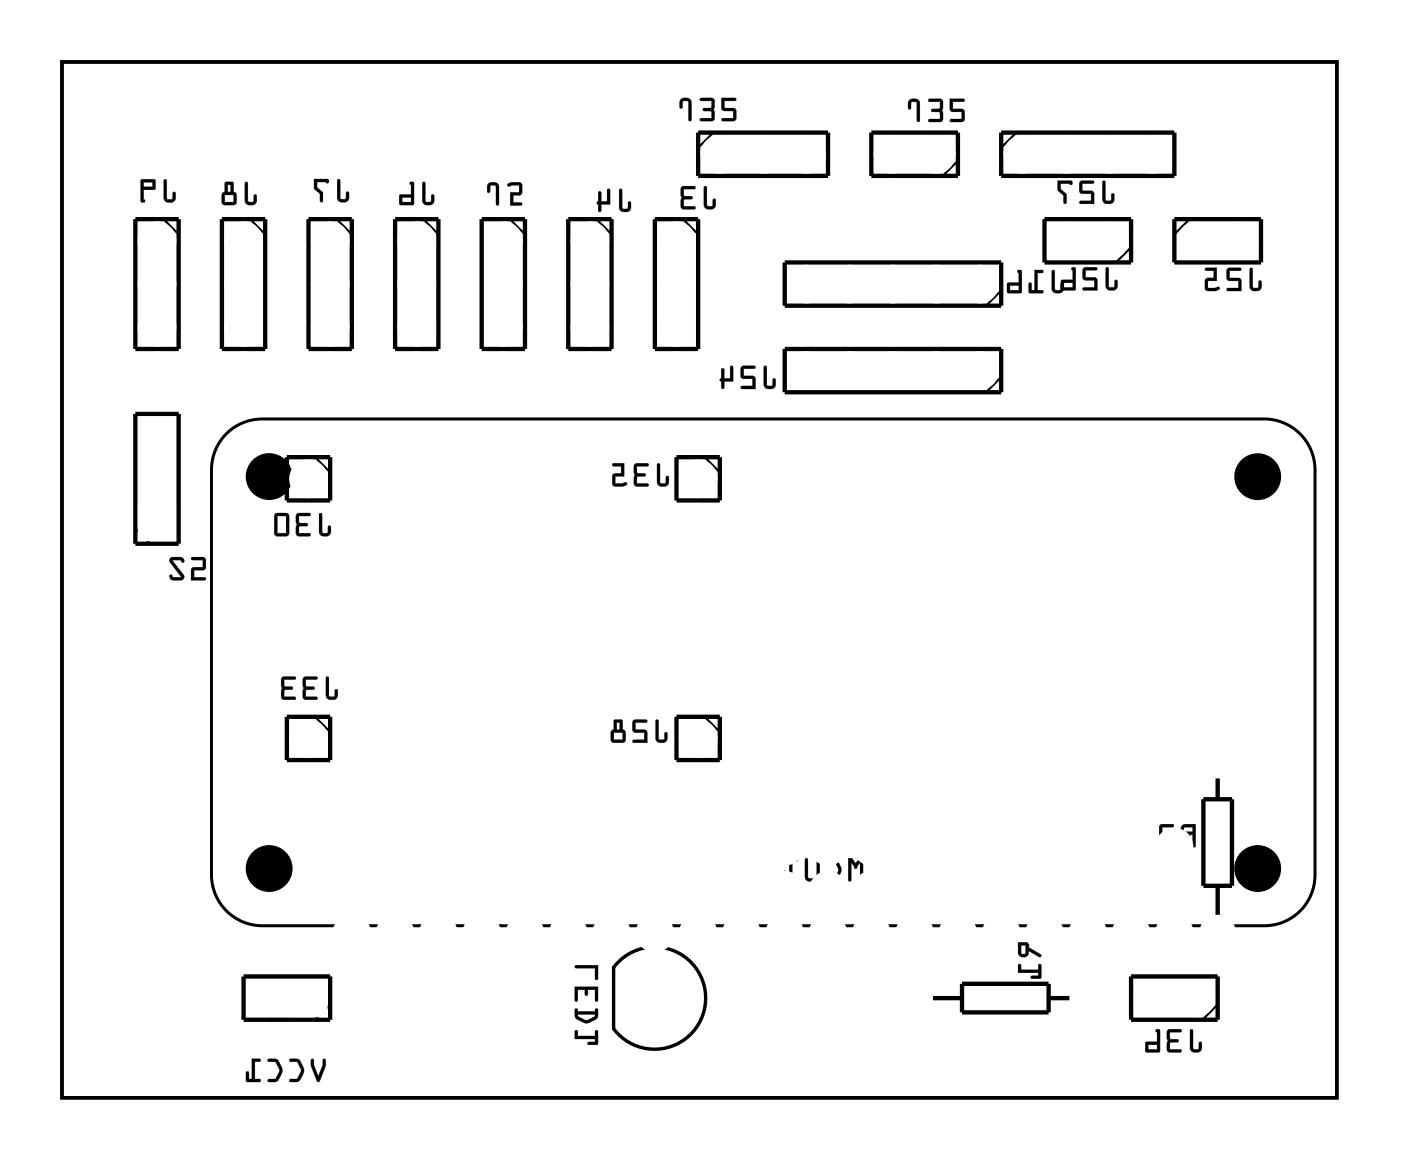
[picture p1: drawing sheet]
<svg xmlns="http://www.w3.org/2000/svg" width="82mm" height="68mm" viewBox="0 0 82 68" stroke-linecap="round" stroke-linejoin="round" font-family="sans-serif">
<path d="M3.6 3.6h74.8v60.8h-74.8zM36.4 56.4a3 3 0 0 1 4.3 .2 3 3 0 0 1-.4 4.3 3 3 0 0 1-4.3-.5v-3.6z" fill="none" stroke="#000" stroke-width=".2"/>
<g fill="#000">
<path d="M9.6 10.5v1.1a.36 .36 0 0 0 .4 .3 .36 .36 0 0 0 .3-.3v-.3h-.1h-.1v.4h-.3v-1.1zM8.3 10.5v1.3l.1 .1 .1-.1-.1-.1v-.6h.7v-.5l-.1-.1zM8.4 10.7h.5v.3h-.5z"/>
<path d="M9.6 10.5v1.1a.37 .37 0 0 0 .4 .3 .37 .37 0 0 0 .3-.3v-.2a.1 .1 0 0 0-.1-.1 .1 .1 0 0 0-.1 .1v.3h-.3v-1.1zM9.6 10.6h.2v1.1h.3l.1-.4h.1v.3a.35 .35 0 0 1-.3 .3 .35 .35 0 0 1-.4-.3zM8.3 10.5l-.1 1.3 .2 .1a.09 .09 0 0 0 .1-.1 .09 .09 0 0 0-.1-.1v-.6h.7v-.5l-.1-.1zM8.3 10.6l.7-.1 .1 .1v.5h-.7v.6l.1 .1-.1 .1-.1-.1zM8.4 10.7h.5v.3h-.5zM8.4 10.7v.3h.6v-.3z"/>
<path d="M14.4 10.7v1.1a.36 .36 0 0 0 .3 .2 .36 .36 0 0 0 .4-.2v-.3l-.1-.1-.1 .1v.3h-.3l-.1-1zM13.2 10.7v.6l-.2 .1v.5l.2 .1h.6l.1-.1v-.5l-.2-.1v-.6zM13.2 11.4h.5v.5h-.5zM13.4 10.9h.1v.4h-.1z"/>
<path d="M14.4 10.7v1.1a.37 .37 0 0 0 .3 .3 .37 .37 0 0 0 .4-.3v-.3a.1 .1 0 0 0-.1-.1 .1 .1 0 0 0-.1 .1v.3h-.3v-1zM14.4 10.7l.1 .1v1h.4l.1-.4 .1 .1v.3a.35 .35 0 0 1-.4 .2 .35 .35 0 0 1-.3-.2zM13.2 10.7v.6l-.2 .1v.5l.2 .1h.6l.1-.1v-.5l-.2-.1v-.6zM13.2 10.7h.5v.6l.2 .1v.5l-.1 .1h-.6l-.2-.1v-.5l.2-.1zM13.2 11.4h.5v.5h-.5zM13.2 11.4v.5h.5v-.5zM13.4 10.9h.1v.4h-.1zM13.4 10.8v.5h.1v-.5z"/>
<path d="M19.8 10.5v1.1a.36 .36 0 0 0 .3 .3 .36 .36 0 0 0 .4-.3v-.3l-.1-.1-.1 .1v.4l-.3-.1v-1zM18.4 10.5v.6l.4 .3v.4l.1 .1v-.6l-.3-.3v-.3h.5l.1 .1 .1-.2z"/>
<path d="M19.8 10.5v1.1a.37 .37 0 0 0 .3 .3 .37 .37 0 0 0 .4-.3v-.3a.1 .1 0 0 0-.1-.1 .1 .1 0 0 0-.1 .1v.4h-.3v-1.1zM19.8 10.5l.1 .1 .1 1 .3 .1 .1-.4h.1v.3a.35 .35 0 0 1-.4 .3 .35 .35 0 0 1-.3-.3zM18.4 10.5v.6l.4 .3v.4a.1 .1 0 0 0 .1 .1 .1 .1 0 0 0 .1-.1l-.1-.5-.3-.3v-.3h.5l.1 .1 .1-.2zM18.4 10.5l.9 .1-.1 .1h-.1h-.5v.3l.3 .3v.6l-.1-.1v-.4l-.4-.3z"/>
<path d="M24.8 10.7v1.1a.36 .36 0 0 0 .3 .2 .36 .36 0 0 0 .4-.2v-.3l-.1-.1-.1 .1v.3h-.3v-1zM24.1 10.7v.7h-.7l.1 .6h.8v-1.2l-.1-.1zM23.6 11.6h.5v.3h-.5z"/>
<path d="M24.8 10.7v1.1a.37 .37 0 0 0 .3 .3 .37 .37 0 0 0 .4-.3v-.3a.1 .1 0 0 0-.1-.1 .1 .1 0 0 0-.1 .1v.3h-.3v-1zM24.8 10.7l.1 .1 .1 1h.3l.1-.4 .1 .1v.3a.35 .35 0 0 1-.4 .2 .35 .35 0 0 1-.3-.2zM24 10.7l.1 .7h-.7l.1 .6h.8v-1.2l-.1-.1zM24.1 10.7l.2 .1v1.2h-.8v-.6h.6zM23.6 11.6h.5v.3h-.5zM23.6 11.6v.3h.5v-.3z"/>
<path d="M28.7 10.8l-.1 .4a.1 .1 0 0 0 .1 .1 .1 .1 0 0 0 .1-.1v-.3h.3v1.1a.1 .1 0 0 0 .1 .1 .1 .1 0 0 0 .1-.1v-1.1l-.3-.2zM28.7 10.8l.3-.1 .2 .2v1.1h-.1v-1.1h-.3l-.1 .4h-.1v-.3zM29.8 10.8l.1 .2 .6-.1v.4h-.6v.8h.6a.1 .1 0 0 0 .1-.1 .1 .1 0 0 0-.1-.1h-.4v-.4h.4l.1-.1v-.7h-.6zM29.8 10.8l.3-.1h.4l.1 .1v.6l-.5 .1v.4h.5v.1l-.7 .1v-.8h.6v-.4h-.6z"/>
<path d="M28.7 10.8l-.1 .2v.3h.1l.1-.4h.3v1.1l.1 .1 .1-1.2-.3-.2zM29.8 10.8l.1 .1h.6v.4h-.6v.8h.7v-.2h-.5v-.4l.5-.1v-.6l-.1-.1h-.4z"/>
<path d="M36.3 11.1v1.1a.36 .36 0 0 0 .4 .3 .36 .36 0 0 0 .3-.3v-.3l-.1-.1v.1l-.1 .3h-.3v-1zM35.1 11.3v.5l-.1 .1 .2 .5h.1v-.4h.5v-.8l-.1-.1h-.1v.7h-.3v-.5z"/>
<path d="M36.3 11.1v1.1a.37 .37 0 0 0 .4 .3 .37 .37 0 0 0 .3-.3v-.3a.1 .1 0 0 0-.1-.1 .1 .1 0 0 0-.1 .1v.3h-.3v-1zM36.4 11.1l.1 .1v1h.3l.1-.4 .1 .1v.3a.35 .35 0 0 1-.3 .2 .35 .35 0 0 1-.4-.2zM35.1 11.2v.6a.09 .09 0 0 0-.1 .1 .09 .09 0 0 0 .1 .1v.4a.1 .1 0 0 0 .1 .1 .1 .1 0 0 0 .1-.1v-.4h.5v-.8a.1 .1 0 0 0-.1-.1 .1 .1 0 0 0-.1 .1v.6h-.3v-.5zM35.1 11.3h.2v.5h.3v-.7h.1l.1 .1v.8h-.5v.4h-.1l-.2-.5 .1-.1z"/>
<path d="M39.9 5.8v.5a.1 .1 0 0 0 .1 .1 .1 .1 0 0 0 .1-.1v-.3h.3v1a.1 .1 0 0 0 .1 .1 .1 .1 0 0 0 .1-.1v-1.1l-.3-.2zM40 5.8h.3l.2 .1v1.2l-.1-.1v-1l-.3-.1-.1 .4-.1 .1v-.4zM41.1 5.8v.1h.6v.4h-.4a.1 .1 0 0 0-.1 .1 .1 .1 0 0 0 .1 .1l.4 .1v.3h-.6a.1 .1 0 0 0-.1 .1 .1 .1 0 0 0 .1 .1h.6l.2-.1v-.6v-.5l-.2-.2zM41.1 5.8h.6l.2 .1-.1 .5 .1 .5-.1 .2h-.7v-.2h.7l-.1-.4h-.4l-.1-.1h.1l.4-.1 .1-.4h-.7zM42.3 5.7l.1 .8h.6v.4h-.6a.1 .1 0 0 0-.1 .1 .1 .1 0 0 0 .1 .1h.6l.2-.1v-.6l-.7-.1v-.4h.6a.1 .1 0 0 0 .1-.1 .1 .1 0 0 0-.1-.1zM42.3 5.7l.9 .1-.1 .1h-.6v.5h.5l.2 .1v.4l-.1 .2h-.8l.1-.2h.6v-.4h-.6z"/>
<path d="M40 5.8l-.1 .2v.4l.1-.1 .1-.4 .3 .1v1l.1 .1v-1.2l-.2-.2zM41.1 5.8v.1h.6v.4h-.4l-.1 .1 .1 .1h.4v.4h-.6v.2h.7l.1-.2v-.5v-.5l-.2-.2zM42.3 5.7l.1 .8h.6v.4h-.6l-.1 .2h.8l.1-.2v-.4l-.2-.2h-.5v-.4h.6l.1-.1z"/>
<path d="M41.3 10.9v1.1a.36 .36 0 0 0 .3 .3 .36 .36 0 0 0 .4-.3v-.3h-.1h-.1v.4h-.3v-1.1zM40 11v1.2l.1 .1h.7v-.2h-.7v-.4h.5v-.1v-.1h-.5v-.4h.6l.1-.1z"/>
<path d="M41.3 10.9v1.1a.37 .37 0 0 0 .3 .3 .37 .37 0 0 0 .4-.3v-.2a.1 .1 0 0 0-.1-.1 .1 .1 0 0 0-.1 .1v.3h-.3v-1.1zM41.3 11h.2v1.1h.3l.1-.4h.1v.3a.35 .35 0 0 1-.4 .3 .35 .35 0 0 1-.3-.3zM40 11l-.1 1.2 .2 .1h.6a.1 .1 0 0 0 .1-.1 .1 .1 0 0 0-.1-.1h-.6v-.4h.4a.1 .1 0 0 0 .1-.1 .1 .1 0 0 0-.1-.1h-.4v-.4h.6a.1 .1 0 0 0 .1-.1 .1 .1 0 0 0-.1-.1zM40 11h.8l-.1 .1h-.6v.4h.5v.1v.1h-.5v.4h.7v.2h-.7l-.1-.1z"/>
<path d="M53.3 5.9v.4a.1 .1 0 0 0 .1 .1 .1 .1 0 0 0 .1-.1v-.3h.3v1.1a.1 .1 0 0 0 .1 .1 .1 .1 0 0 0 .1-.1v-1.1l-.3-.2zM53.4 5.9l.3-.1 .2 .2v1.1h-.1v-1.1h-.3l-.1 .4h-.1v-.3zM54.5 5.8v.2h.7l-.1 .4h-.4a.1 .1 0 0 0-.1 .1 .1 .1 0 0 0 .1 .1h.4l.1 .4h-.7a.1 .1 0 0 0-.1 .1 .1 .1 0 0 0 .1 .1h.7l.1-.1v-.6v-.5l-.1-.2zM54.5 5.8h.7l.1 .1-.1 .6 .1 .5-.1 .1h-.7v-.1h.7l-.1-.4h-.4l-.1-.1 .1-.1h.4l.1-.4h-.7zM55.7 5.8l.1 .7 .6 .1v.4h-.6a.1 .1 0 0 0-.1 .1 .1 .1 0 0 0 .1 .1h.6l.2-.1v-.7h-.7v-.4h.6a.1 .1 0 0 0 .1-.1 .1 .1 0 0 0-.1-.1zM55.7 5.8l.9 .1-.1 .1h-.6v.4h.5l.2 .1v.5l-.1 .1h-.8l.1-.1h.6v-.4l-.6-.1z"/>
<path d="M53.4 5.9l-.1 .2v.3h.1l.1-.4h.3v1.1l.1 .1 .1-1.2-.3-.2zM54.5 5.8v.2h.7l-.1 .4h-.4l-.1 .1 .1 .1h.4l.1 .4h-.7v.1h.7l.1-.1v-.5v-.6l-.1-.1zM55.7 5.8l.1 .7 .6 .1v.4h-.6l-.1 .1h.8l.1-.1v-.5l-.2-.1h-.5v-.4h.6l.1-.1z"/>
<path d="M61.7 15.9v1a.36 .36 0 0 0 .4 .3 .36 .36 0 0 0 .3-.3v-.3h-.1h-.1v.4h-.3v-1.1zM60.7 15.8v1.2h-.2v-.4h-.1v.6h.8v-.2h-.3v-1h.3v-.1zM59.7 15.9l.1 .7h-.7v.6h.8l.1-1.3h-.1zM59.3 16.8h.5v.2h-.5z"/>
<path d="M61.7 15.9v1a.37 .37 0 0 0 .4 .3 .37 .37 0 0 0 .3-.3v-.2a.1 .1 0 0 0-.1-.1 .1 .1 0 0 0-.1 .1v.3h-.3v-1.1zM61.7 15.9h.2v1.1h.3l.1-.4h.1v.3a.35 .35 0 0 1-.3 .3 .35 .35 0 0 1-.4-.3zM60.7 15.8v1.2h-.2v-.3a.1 .1 0 0 0-.1-.1 .1 .1 0 0 0-.1 .1l.1 .5h.7a.1 .1 0 0 0 .1-.1 .1 .1 0 0 0-.1-.1h-.2v-1h.2a.1 .1 0 0 0 .1-.1 .1 .1 0 0 0-.1-.1zM60.7 15.8l.5 .1v.1h-.3v1h.3v.2h-.8v-.6h.1v.4h.2zM59.7 15.9l.1 .7h-.7v.6h.9v-1.3l-.1-.1zM59.7 15.9h.2v1.3h-.8v-.6h.7zM59.3 16.8h.5v.2h-.5zM59.2 16.8v.2h.6v-.2z"/>
<path d="M64.7 10.6v1.1a.36 .36 0 0 0 .3 .3 .36 .36 0 0 0 .4-.3v-.3l-.1-.1-.1 .1v.4l-.3-.1v-1zM63.4 10.7l-.1 .6 .2 .1h.5v.4h-.6l-.1 .1 .9 .1-.1-.7-.6-.1v-.4h.6l.1-.1zM62.1 10.6v.6l.3 .3v.4l.1 .1 .1-.6-.4-.3v-.3h.5l.1 .1 .1-.2z"/>
<path d="M64.7 10.6v1.1a.37 .37 0 0 0 .3 .3 .37 .37 0 0 0 .4-.3v-.3a.1 .1 0 0 0-.1-.1 .1 .1 0 0 0-.1 .1v.4h-.3v-1.1zM64.7 10.6l.1 .1 .1 1 .3 .1 .1-.4h.1v.3a.35 .35 0 0 1-.4 .3 .35 .35 0 0 1-.3-.3zM63.4 10.7v.6l.6 .1v.4h-.6a.1 .1 0 0 0-.1 .1 .1 .1 0 0 0 .1 .1h.8l-.1-.8h-.6v-.4h.6a.1 .1 0 0 0 .1-.1 .1 .1 0 0 0-.1-.1zM63.4 10.7h.8l-.1 .1h-.6v.4l.6 .1 .1 .7-.9-.1 .1-.1h.6v-.4h-.5l-.2-.1zM62 10.6l.1 .6 .3 .3v.4a.1 .1 0 0 0 .1 .1 .1 .1 0 0 0 .1-.1v-.5l-.4-.3v-.3h.5l.1 .1 .1-.2zM62.1 10.6l.8 .1-.1 .1h-.6v.3l.4 .3-.1 .6-.1-.1v-.4l-.3-.3z"/>
<path d="M64.9 15.7v1.1a.36 .36 0 0 0 .3 .3 .36 .36 0 0 0 .4-.3v-.3l-.1-.1-.1 .1v.3h-.3l-.1-1zM63.6 15.7l-.1 .6 .2 .2h.5v.4h-.6l-.1 .1h.9l-.1-.7h-.6v-.4h.6l.1-.2zM62.9 15.7v.7l-.6 .1v.5h.8v-1.2v-.1zM62.4 16.6h.5v.3h-.5z"/>
<path d="M64.9 15.7v1.1a.37 .37 0 0 0 .3 .3 .37 .37 0 0 0 .4-.3v-.3a.1 .1 0 0 0-.1-.1 .1 .1 0 0 0-.1 .1v.3h-.3v-1zM64.9 15.7l.1 .1v1l.4 .1 .1-.5 .1 .1v.3a.35 .35 0 0 1-.4 .2 .35 .35 0 0 1-.3-.2zM63.6 15.7v.7l.6 .1v.4h-.6a.1 .1 0 0 0-.1 .1 .1 .1 0 0 0 .1 .1h.8l-.1-.8h-.6v-.4h.6a.1 .1 0 0 0 .1-.1 .1 .1 0 0 0-.1-.1zM63.6 15.7h.8l-.1 .2h-.6v.4h.6l.1 .7h-.9l.1-.1h.6v-.5h-.5l-.2-.1zM62.9 15.7v.7h-.6v.6h.8v-1.2v-.1zM62.9 15.7l.2 .1v1.2h-.8v-.5l.6-.1zM62.4 16.6h.5v.3h-.5zM62.4 16.6v.3h.5v-.3z"/>
<path d="M73.3 15.7v1.1a.36 .36 0 0 0 .4 .3 .36 .36 0 0 0 .3-.3v-.3h-.1h-.1v.4h-.3v-1.1zM72 15.8v.6l.1 .1h.6v.4h-.6l-.1 .1 .8 .1v-.7l-.7-.1v-.4h.6l.1-.1zM70.7 15.7v.2h.5v.4l-.5 .1v.6l.2 .1h.4a.15 .15 0 0 0 .2 0 .16 .16 0 0 0-.1-.3l-.5 .1v-.4h.5v-.8z"/>
<path d="M73.3 15.7v1.1a.37 .37 0 0 0 .4 .3 .37 .37 0 0 0 .3-.3v-.3a.1 .1 0 0 0-.1 0 .1 .1 0 0 0-.1 0v.4h-.3v-1.1zM73.4 15.8h.1v1.1h.3l.1-.4h.1v.3a.35 .35 0 0 1-.3 .3 .35 .35 0 0 1-.4-.3zM72 15.8v.6l.7 .1v.4h-.6a.1 .1 0 0 0-.1 .1 .1 .1 0 0 0 .1 .1h.7v-.7l-.7-.1v-.4h.6a.1 .1 0 0 0 .1-.1 .1 .1 0 0 0-.1-.1zM72 15.8h.8l-.1 .1h-.6v.4l.7 .1v.7l-.8-.1 .1-.1h.6v-.4h-.6l-.1-.1zM70.7 15.7v.2h.5v.4l-.5 .1v.6l.2 .1 .6-.1a.1 .1 0 0 0 .1-.1 .11 .11 0 0 0-.2-.1l-.5 .1v-.4h.5v-.8zM70.7 15.8l.7-.1v.8h-.5v.4l.6-.1v.1v.1l-.6 .1-.2-.1 .1-.6 .4-.1v-.4h-.4z"/>
<path d="M3.6 3.6v60.8h74.8v-60.8zM3.6 3.6h74.8v60.8h-74.8z"/>
<path d="M10 32.7h.7l.1 .2a.13 .13 0 0 1-.1 .1 .13 .13 0 0 1-.1-.1h-.5l.7 .8a.21 .21 0 0 1 0 .3 .21 .21 0 0 1-.2 .1h-.5l-.2-.3a.13 .13 0 0 1 .2-.1 .13 .13 0 0 1 .1 .2h.4l-.6-.9zM10 32.8v.2l.6 .9h-.4l-.2-.2v.2l.2 .2 .5-.1 .1-.2-.7-.9h.5l.1 .1 .1-.2-.2-.1zM11.2 32.7h.7l.2 .1-.1 .6-.6 .1v.4h.6a.1 .1 0 0 1 .1 .1 .1 .1 0 0 1-.1 .1h-.8l.1-.8h.6v-.4h-.6zM11.2 32.7l.1 .2h.6v.4h-.6l-.1 .8 .8-.1v-.1h-.6v-.4l.6-.1 .1-.6-.2-.1z"/>
<path d="M10 32.8l.6-.1 .2 .1-.1 .2-.1-.1h-.5l.7 .9-.1 .2-.5 .1-.2-.2v-.2l.2 .2h.4l-.6-.9zM11.2 32.7h.7l.2 .1-.1 .6-.6 .1v.4h.6v.2h-.8l.1-.8h.6v-.4h-.6z"/>
<path d="M18.7 30.1v1.1a.36 .36 0 0 0 .4 .3 .36 .36 0 0 0 .3-.3v-.3h-.1h-.1v.4l-.3-.1v-1zM17.4 30.2v1.2l.1 .1h.7v-.2h-.7l.1-.4h.4l.1-.1-.1-.1h-.4l-.1-.4h.6l.1-.1zM16.1 30.2v1.2l.2 .1h.6l.1-.2-.1-1.1-.1-.1zM16.3 30.3h.5v1h-.5z"/>
<path d="M18.7 30.1v1.1a.37 .37 0 0 0 .4 .3 .37 .37 0 0 0 .3-.3v-.3a.1 .1 0 0 0-.1-.1 .1 .1 0 0 0-.1 .1v.4h-.3v-1.1zM18.8 30.1l.1 .1v1l.3 .1 .1-.4h.1v.3a.35 .35 0 0 1-.3 .3 .35 .35 0 0 1-.4-.3zM17.4 30.2v1.2l.1 .1h.6a.1 .1 0 0 0 .1-.1 .1 .1 0 0 0-.1-.1h-.6l.1-.4h.4a.1 .1 0 0 0 .1-.1 .1 .1 0 0 0-.1-.1h-.4l-.1-.4h.6a.1 .1 0 0 0 .1-.1 .1 .1 0 0 0-.1-.1zM17.4 30.2h.8l-.1 .1h-.6l.1 .4h.4l.1 .1-.1 .1h-.4l-.1 .4h.7v.2h-.7l-.1-.1zM16.1 30.2v1.2l.2 .1h.6l.1-.2v-1.1l-.2-.1zM16.2 30.2l.6-.1 .1 .1 .1 1.1-.2 .2h-.5l-.2-.1zM16.3 30.3h.5v1h-.5zM16.3 30.3v1h.5v-1z"/>
<path d="M38.6 27.2l-.1 1.1a.36 .36 0 0 0 .4 .3 .36 .36 0 0 0 .3-.3v-.3v-.1l-.1 .1-.1 .4-.3-.1v-1zM37.2 27.2v1.2l.2 .2 .6-.1v-.1h-.6v-.4h.4l.1-.1-.1-.1h-.4v-.4h.6l.1-.2zM35.9 27.2l.1 .2h.4v.4h-.4l-.1 .6 .2 .2h.4a.15 .15 0 0 0 .2-.1 .15 .15 0 0 0 0-.2l-.6 .1v-.4h.5v-.8z"/>
<path d="M38.6 27.2l-.1 1.1a.37 .37 0 0 0 .4 .3 .37 .37 0 0 0 .4-.3v-.3a.1 .1 0 0 0-.1-.1 .1 .1 0 0 0-.1 .1l-.1 .3h-.2l-.1-1zM38.6 27.2l.1 .1v1l.3 .1 .2-.5v.1v.3a.35 .35 0 0 1-.3 .3 .35 .35 0 0 1-.3-.3zM37.2 27.2v1.2l.2 .2h.6a.1 .1 0 0 0 .1-.1 .1 .1 0 0 0-.1-.1h-.6v-.4h.4a.1 .1 0 0 0 .1-.1 .1 .1 0 0 0-.1-.1h-.4v-.4h.6a.1 .1 0 0 0 .1-.1 .1 .1 0 0 0-.1-.1zM37.2 27.3h.8v.1h-.6v.4h.4l.1 .1h-.1l-.4 .1v.4h.6v.1h-.6l-.2-.1zM35.9 27.2l.1 .2h.4v.4h-.4l-.1 .6 .2 .2 .6-.1a.1 .1 0 0 0 .1-.1 .1 .1 0 0 0-.1-.1l-.6 .1v-.4h.5v-.8zM36 27.2h.6v.8h-.5v.4l.6-.1 .1 .1-.1 .1h-.6l-.2-.1 .1-.6h.4v-.4h-.4z"/>
<path d="M44.8 21.5v1.1a.36 .36 0 0 0 .4 .2 .36 .36 0 0 0 .3-.2v-.3l-.1-.1-.1 .1v.3h-.3v-1zM43.5 21.5v.6l.1 .1h.5v.5h-.6v.1h.8v-.7h-.7v-.5h.6l.1-.1zM42.3 21.6v.6l-.1 .1 .2 .5h.1v-.4h.5v-.8v-.1h-.2v.7h-.3v-.5z"/>
<path d="M44.8 21.5v1.1a.37 .37 0 0 0 .4 .2 .37 .37 0 0 0 .3-.2v-.3a.1 .1 0 0 0-.1-.1 .1 .1 0 0 0-.1 .1v.3h-.3v-1zM44.8 21.5l.2 .1v1h.3l.1-.4 .1 .1v.3a.35 .35 0 0 1-.3 .2 .35 .35 0 0 1-.4-.2zM43.5 21.5v.7h.6v.5l-.6-.1a.1 .1 0 0 0-.1 .1 .1 .1 0 0 0 .1 .1h.8v-.7h-.7v-.5l.6 .1a.1 .1 0 0 0 .1-.1 .1 .1 0 0 0-.1-.1zM43.5 21.5h.8l-.1 .1h-.6v.5h.7v.7h-.8v-.1h.7v-.5h-.6l-.1-.1zM42.3 21.6v.6a.09 .09 0 0 0-.1 .1 .09 .09 0 0 0 .1 .1v.3a.1 .1 0 0 0 .1 .1 .1 .1 0 0 0 .1-.1v-.3h.5v-.8a.1 .1 0 0 0-.1-.1 .1 .1 0 0 0-.1 .1v.6h-.3v-.5zM42.3 21.6l.2 .1v.5h.3l.1-.7h.1v.1v.8h-.5v.3l-.1 .1-.2-.5 .1-.1z"/>
<path d="M19.1 39.7v1.1a.36 .36 0 0 0 .4 .3 .36 .36 0 0 0 .3-.3v-.3h-.1h-.1v.4l-.3-.1v-1zM17.8 39.8v1.2l.1 .1h.7v-.2h-.7l.1-.4h.4l.1-.1-.1-.1h-.4l-.1-.4h.6l.1-.1zM16.5 39.8v1.2l.2 .1h.6v-.2h-.6v-.4h.4l.1-.1-.1-.1h-.4v-.4h.6l.1-.1z"/>
<path d="M19.1 39.7v1.1a.37 .37 0 0 0 .4 .3 .37 .37 0 0 0 .3-.3v-.3a.1 .1 0 0 0-.1-.1 .1 .1 0 0 0-.1 .1v.4h-.3v-1.1zM19.2 39.7l.1 .1v1l.3 .1 .1-.4h.1v.3a.35 .35 0 0 1-.3 .3 .35 .35 0 0 1-.4-.3zM17.8 39.8v1.2l.1 .1h.6a.1 .1 0 0 0 .1-.1 .1 .1 0 0 0-.1-.1h-.6l.1-.4h.4a.1 .1 0 0 0 .1-.1 .1 .1 0 0 0-.1-.1h-.4l-.1-.4h.6a.1 .1 0 0 0 .1-.1 .1 .1 0 0 0-.1-.1zM17.8 39.8h.8l-.1 .1h-.6l.1 .4h.4l.1 .1-.1 .1h-.4l-.1 .4h.7v.2h-.7l-.1-.1zM16.5 39.8v1.2l.2 .1h.6a.1 .1 0 0 0 .1-.1 .1 .1 0 0 0-.1-.1h-.6v-.4h.4a.1 .1 0 0 0 .1-.1 .1 .1 0 0 0-.1-.1h-.4v-.4h.6a.1 .1 0 0 0 .1-.1 .1 .1 0 0 0-.1-.1zM16.6 39.8h.7v.1h-.6v.4h.4l.1 .1-.1 .1h-.4v.4h.6v.2h-.6l-.2-.1z"/>
<path d="M33.8 56.7v.1h1.1v.7h.2v-.8zM33.7 57.9l.1 .9 .1-.1v-.6h.4v.3h.1h.1v-.3h.4v.6h.2v-.8zM33.8 59.2v.5a.8 .8 0 0 0 1.1 .1l.2-.1-.1-.5h-.1v.2h-1v-.2zM33.9 59.5h1v.1l-.5 .3-.5-.2zM33.8 60.5l-.1 .5h1.2v.2h-.4v.1h.6l-.1-.8h-.1v.3h-1v-.3z"/>
<path d="M33.7 56.7l.1 .1h1.1v.6a.1 .1 0 0 0 .1 .1 .1 .1 0 0 0 .1-.1v-.8zM33.8 56.7h1.3v.8h-.2v-.7h-1.1zM33.7 57.9v.8a.1 .1 0 0 0 .1 .1 .1 .1 0 0 0 .1-.1v-.6h.4v.3a.1 .1 0 0 0 .1 .1 .1 .1 0 0 0 .1-.1v-.3h.4v.6a.1 .1 0 0 0 .1 .1 .1 .1 0 0 0 .1-.1v-.8zM33.7 57.9h1.4v.8h-.2v-.6h-.4v.3h-.1h-.1v-.3h-.4v.6l-.1 .1zM33.7 59.2l.1 .5 .6 .4 .6-.3 .1-.5a.1 .1 0 0 0-.1-.1 .1 .1 0 0 0-.1 .1v.1h-1v-.2zM33.8 59.2h.1v.2h1v-.2h.1l.1 .5-.5 .3h-.4l-.4-.3zM33.9 59.5h1v.2l-.5 .2-.4-.2zM33.9 59.5v.2l.5 .2 .5-.3v-.1zM33.7 60.5v.5h1.2v.2l-.3-.1a.1 .1 0 0 0-.1 .1 .1 .1 0 0 0 .1 .1h.5v-.8a.1 .1 0 0 0-.1 0 .1 .1 0 0 0-.1 0v.3h-1v-.3zM33.8 60.5h.1v.3h1v-.3h.1l.1 .8h-.6v-.1h.4v-.2h-1.2z"/>
<path d="M38.5 42.3v1a.36 .36 0 0 0 .3 .3 .36 .36 0 0 0 .4-.3v-.3h-.1h-.1v.4h-.4v-1.1zM37.2 42.3l-.1 .6 .2 .1h.5v.4h-.6l-.1 .1 .9 .1-.1-.7-.6-.1v-.4h.6l.1-.1zM36 42.3v.5l-.2 .2v.5l.2 .1h.6l.1-.2v-.4l-.2-.2v-.5zM36 43h.5v.4h-.5zM36.2 42.4h.2v.4h-.2z"/>
<path d="M38.5 42.3v1a.37 .37 0 0 0 .3 .3 .37 .37 0 0 0 .4-.3v-.2a.1 .1 0 0 0-.1-.1 .1 .1 0 0 0-.1 .1v.3h-.3l-.1-1.1zM38.5 42.3h.1v1.1h.4l.1-.4 .1 .3a.35 .35 0 0 1-.4 .3 .35 .35 0 0 1-.3-.3zM37.2 42.3v.7h.6v.4h-.6a.1 .1 0 0 0-.1 .1 .1 .1 0 0 0 .1 .1h.8l-.1-.7-.6-.1v-.4h.6a.1 .1 0 0 0 .1-.1 .1 .1 0 0 0-.1-.1zM37.2 42.3h.8l-.1 .1h-.6v.4l.6 .1 .1 .7-.9-.1 .1-.1h.6v-.4h-.5l-.2-.1zM36 42.3v.5l-.2 .2v.5l.2 .1h.6l.1-.2v-.4l-.2-.2v-.5zM36 42.3h.5v.5l.2 .2v.4l-.1 .2h-.6l-.1-.1-.1-.5 .2-.2zM36 43h.5v.4h-.5zM36 43v.4h.5v-.4zM36.2 42.4h.2v.4h-.2zM36.2 42.4v.4h.2v-.4z"/>
<path d="M49.8 50.4v1.3l.1-.1v-1l.2 .3a.1 .1 0 0 0 .1 .1 .1 .1 0 0 0 .1-.1l.2-.3v1l.1 .1v-1.3h-.2l-.2 .3-.2-.3zM48.5 50.4l.1 .1 .4 .1 .2 .5-.2 .4-.4 .1-.1 .1h.1a.6 .6 0 0 0 .8-.6l-.1-.2-.2-.4-.2-.1zM47.3 50.4l-.1 1.2 .2 .1h.5l.2-.2v-1.1h-.1l-.1 .1v1l-.4 .1-.1-.1v-1.1zM46.3 50.4v1.2h-.2v-.4l-.1-.1v.6h.8v-.1h-.3v-1.1h.3v-.1z"/>
<path d="M49.8 50.4v1.2a.1 .1 0 0 0 .1 .1 .1 .1 0 0 0 .1-.1l-.1-1 .2 .3a.1 .1 0 0 0 .1 .1 .1 .1 0 0 0 .1-.1l.2-.3v1a.1 .1 0 0 0 0 .1 .1 .1 0 0 0 .1-.1v-1.2h-.2l-.2 .3-.2-.3zM49.8 50.4h.2l.2 .3 .2-.3h.2v1.3l-.1-.1v-1l-.3 .4-.3-.4v1v.1h-.1zM48.5 50.4v.2h.5l.2 .5-.2 .4-.4 .1a.1 .1 0 0 0-.1 0 .1 .1 0 0 0 .1 .1h.5l.3-.6-.3-.7zM48.5 50.4h.5l.3 .5a.83 .83 0 0 1-.3 .8h-.4l-.1-.1h.1h.4l.2-.4v-.3l-.2-.3-.4-.1zM47.2 50.4v1.1l.1 .2h.2h.4l.2-.1v-1.1a.1 .1 0 0 0-.1-.1 .1 .1 0 0 0-.1 .1v1l-.4 .1-.1-.1v-1.1zM47.3 50.4h.1v1.1l.1 .1 .4-.1v-1l.1-.1h.1v1.1l-.2 .2h-.5l-.1-.1zM46.3 50.4v1.2h-.2v-.4a.1 .1 0 0 0-.1-.1 .1 .1 0 0 0-.1 .1l.1 .5h.7a.1 .1 0 0 0 .1-.1 .1 .1 0 0 0-.1 0h-.2v-1.1l.2 .1a.1 .1 0 0 0 .1-.1 .1 .1 0 0 0-.1-.1zM46.3 50.4h.5v.1h-.3v1.1h.3v.1h-.8v-.6l.1 .1v.4h.2z"/>
<path d="M59.7 55.3v.6a.31 .31 0 0 0 .4 .3 .31 .31 0 0 0 .3-.4l.6 .4 .1-.2-.7-.4v-.1h.6l.1-.1zM59.9 55.5h.3l-.1 .5-.2-.1zM59.8 56.6l-.1 .5h1.2v.2h-.4v.1h.6l-.1-.8h-.1v.3h-1v-.3z"/>
<path d="M59.7 55.3v.6a.32 .32 0 0 0 .4 .3 .32 .32 0 0 0 .3-.4l.6 .4a.1 .1 0 0 0 .1-.1 .1 .1 0 0 0 0-.1l-.7-.4v-.1h.6a.1 .1 0 0 0 .1-.1 .1 .1 0 0 0-.1-.1zM59.7 55.3l1.4 .1-.1 .1h-.7v.1l.7 .4v.2l-.7-.4a.31 .31 0 0 1-.2 .4 .31 .31 0 0 1-.4-.3zM59.9 55.5h.3l-.1 .5-.2-.1zM59.9 55.5v.5h.2l.1-.5zM59.8 56.6l-.1 .5h1.2v.2h-.3a.1 .1 0 0 0-.1 .1 .1 .1 0 0 0 .1 .1l.5-.1v-.7a.1 .1 0 0 0-.1-.1 .1 .1 0 0 0-.1 .1v.2h-1v-.3zM59.8 56.6h.1v.3h1v-.3h.1l.1 .8h-.6v-.1h.4v-.2h-1.2z"/>
<path d="M69.4 48.5a.32 .32 0 0 0-.1 .3 .32 .32 0 0 0 .3 .2l-.3 .7h.1l.5-.7h.1v.6l.1 .1v-1.3zM69.5 48.6l.5-.1v.3h-.5zM68.1 48.4l-.1 .6 .2 .1h.5v.5h-.6l-.1 .1h.9l-.1-.7h-.6v-.5h.6l.1-.1z"/>
<path d="M69.4 48.4a.32 .32 0 0 0-.1 .4 .32 .32 0 0 0 .3 .2l-.3 .6a.1 .1 0 0 0 0 .1 .1 .1 0 0 0 .2 0l.4-.7h.1v.6a.1 .1 0 0 0 .1 .1 .1 .1 0 0 0 .1-.1v-1.2h-.7zM69.4 48.5l.7-.1v1.3l-.1-.1v-.6h-.2l-.4 .7h-.1l.4-.7a.31 .31 0 0 1-.4-.2 .31 .31 0 0 1 .1-.3zM69.5 48.6l.5-.1v.3h-.5zM69.5 48.6v.2h.5v-.3zM68.1 48.4v.7h.6v.5h-.6a.1 .1 0 0 0-.1 0 .1 .1 0 0 0 .1 .1h.8l-.1-.7h-.6v-.5l.6 .1a.1 .1 0 0 0 .1-.1 .1 .1 0 0 0-.1-.1zM68.1 48.4h.8l-.1 .1h-.6v.5h.6l.1 .7h-.9l.1-.1h.6v-.5h-.5l-.2-.1z"/>
<path d="M18.3 62.2l-.1 .3 .4 1h.1l.4-1v-.3h-.2v.3l-.2 .7-.3-.7v-.3zM17 62.2v.1h.4l.3 .5-.3 .5h-.4v.2h.1a.6 .6 0 0 0 .7-.6v-.3l-.2-.4-.2-.1zM15.7 62.2l.1 .1h.4l.2 .5-.2 .5h-.4l-.1 .2h.1a.6 .6 0 0 0 .8-.6l-.1-.3-.2-.4-.2-.1zM14.8 62.1v1.2h-.2v-.4h-.1l-.1 .6h.8v-.2h-.2v-1h.2l.1-.1z"/>
<path d="M18.3 62.2l-.1 .3 .5 1 .4-.9v-.4a.1 .1 0 0 0-.1-.1 .1 .1 0 0 0-.1 .1v.3l-.2 .7-.3-.7v-.3zM18.3 62.2h.1v.3l.3 .7 .2-.7v-.3h.2v.3l-.4 1h-.1l-.4-1zM17 62.2v.1h.4l.3 .5-.3 .5h-.3a.1 .1 0 0 0-.1 .1 .1 .1 0 0 0 .1 .1l.5-.1 .2-.6-.3-.6zM17 62.2h.5l.3 .4a.83 .83 0 0 1-.3 .9h-.4l-.1-.1v-.1h.4l.2-.4v-.2l-.2-.4h-.4zM15.7 62.2l.1 .1h.4l.2 .5-.2 .5h-.4a.1 .1 0 0 0-.1 .1 .1 .1 0 0 0 .1 .1l.5-.1 .3-.6-.3-.6zM15.7 62.2h.6l.2 .4a.83 .83 0 0 1-.3 .9h-.4l-.1-.1 .1-.1h.4l.2-.4v-.2l-.2-.4h-.4zM14.8 62.1v1.2h-.2v-.3a.1 .1 0 0 0-.1-.1 .1 .1 0 0 0-.1 .1l.1 .5h.7a.1 .1 0 0 0 .1-.1 .1 .1 0 0 0-.1-.1h-.2v-1h.2a.1 .1 0 0 0 .1-.1 .1 .1 0 0 0-.1-.1zM14.8 62.1l.5 .1-.1 .1h-.3v1h.3v.2h-.8l.1-.6h.1v.4h.2z"/>
<path d="M69.8 60.4v1.1a.36 .36 0 0 0 .4 .3 .36 .36 0 0 0 .3-.3v-.3l-.1-.1-.1 .1v.4l-.3-.1v-1zM68.5 60.5v1.2l.1 .1h.7v-.2h-.7l.1-.4h.4l.1-.1-.1-.1h-.4l-.1-.4h.6l.1-.1zM67.8 60.4l.1 .7-.7 .1v.6l.9-.1v-1.2l-.1-.1zM67.4 61.3h.5v.3h-.5z"/>
<path d="M69.8 60.4v1.1a.37 .37 0 0 0 .4 .3 .37 .37 0 0 0 .3-.3v-.3a.1 .1 0 0 0-.1-.1 .1 .1 0 0 0-.1 .1v.4h-.3v-1.1zM69.9 60.4l.1 .1v1l.3 .1 .1-.4h.1v.3a.35 .35 0 0 1-.3 .3 .35 .35 0 0 1-.4-.3zM68.5 60.5v1.2l.1 .1h.6a.1 .1 0 0 0 .1-.1 .1 .1 0 0 0-.1-.1h-.6l.1-.4h.4a.1 .1 0 0 0 .1-.1 .1 .1 0 0 0-.1-.1h-.4l-.1-.4h.6a.1 .1 0 0 0 .1-.1 .1 .1 0 0 0-.1-.1zM68.5 60.5h.8l-.1 .1h-.6l.1 .4h.4v.1v.1h-.4l-.1 .4h.7v.2h-.7l-.1-.1zM67.8 60.4l.1 .7-.7 .1v.6l.9-.1v-1.2l-.1-.1zM67.8 60.4l.3 .1-.1 1.2-.8 .1v-.6h.7zM67.4 61.3h.5v.3h-.5zM67.4 61.3v.3h.5v-.3z"/>
</g>
<path d="M13.5 25.2l.6-.3 .6-.2 .7-.1h58.8a2.99 2.99 0 0 1 3 3v23.7a2.97 2.97 0 0 1-3 3h-58.8a2.99 2.99 0 0 1-3-3v-23.7a2.99 2.99 0 0 1 1.1-2.4z" fill="none" stroke="#000" stroke-width=".18"/>
<g fill="#000">
<circle cx="15.8" cy="28" r="1.38"/>
<circle cx="73.8" cy="28" r="1.37"/>
<circle cx="15.8" cy="51" r="1.38"/>
<circle cx="73.8" cy="51" r="1.38"/>
</g>
<g fill="none" stroke="#000" stroke-width=".25">
<path d="M7.9 12.9h2.6v7.6h-2.6zM13 12.9h2.6v7.6h-2.6zM18.1 12.9h2.5v7.6h-2.5zM23.2 12.9h2.5v7.6h-2.5zM28.3 12.9h2.5v7.6h-2.5zM33.3 12.9h2.6v7.6h-2.6zM38.4 12.9h2.6v7.6h-2.6zM41 7.8h7.6v2.5h-7.6zM46 15.4h12.7v2.5h-12.7zM51.1 7.8h5.1v2.5h-5.1zM58.7 7.8h10.2v2.5h-10.2zM61.3 12.9h5.1v2.5h-5.1z"/>
<path d="M68.9 12.9h5.1v2.5h-5.1zM7.9 24.3h2.6v7.6h-2.6zM16.8 26.8h2.6v2.6h-2.6zM39.7 26.8h2.5v2.6h-2.5zM46 20.5h12.7v2.5h-12.7zM14.3 57.3h5.1v2.6h-5.1zM16.8 42.1h2.6v2.5h-2.6zM39.7 42.1h2.5v2.5h-2.5zM54.6 58.6h1.8M56.4 57.7h5.1v1.7h-5.1zM61.5 58.6h1.4M66.4 57.3h5v2.6h-5z"/>
<path d="M70.6 46.9h1.7v5.1h-1.7zM71.4 45.6v1.3M71.4 52v1.8"/>
</g>
<g fill="none" stroke="#000" stroke-width=".13">
<path d="M9.6 12.9l.9 .9M14.7 12.9l.9 .9M19.8 12.9l.8 .9M24.8 12.9l.9 .9M29.9 12.9l.9 .9M35 12.9l.9 .9M40.1 12.9l.9 .9M41.8 7.8l-.8 .9M56.2 9.4l-.9 .9M58.7 17.1l-.8 .8M59.6 7.8l-.9 .9M66.4 14.5l-.9 .9"/>
<path d="M69.8 12.9l-.9 .9M7.9 31l.9 .9M18.5 26.8l.9 .9M41.3 26.8l.9 .9M58.7 22.1l-.8 .9M18.5 42.1l.9 .9M19.4 59l-.9 .9M41.3 42.1l.9 .9M71.4 59l-.8 .9"/>
</g>
<circle cx="20.6" cy="49.7" r=".74" fill="#fff"/>
<circle cx="20.6" cy="49.7" r=".74" fill="none" stroke="#fff" stroke-width=".75" stroke-linecap="butt"/>
<circle cx="23.2" cy="49.7" r=".74" fill="#fff"/>
<circle cx="23.2" cy="49.7" r=".74" fill="none" stroke="#fff" stroke-width=".75" stroke-linecap="butt"/>
<circle cx="25.7" cy="49.7" r=".74" fill="#fff"/>
<circle cx="25.7" cy="49.7" r=".74" fill="none" stroke="#fff" stroke-width=".75" stroke-linecap="butt"/>
<circle cx="28.3" cy="49.7" r=".74" fill="#fff"/>
<circle cx="28.3" cy="49.7" r=".74" fill="none" stroke="#fff" stroke-width=".75" stroke-linecap="butt"/>
<circle cx="30.8" cy="49.7" r=".74" fill="#fff"/>
<circle cx="30.8" cy="49.7" r=".74" fill="none" stroke="#fff" stroke-width=".75" stroke-linecap="butt"/>
<circle cx="33.3" cy="49.7" r=".74" fill="#fff"/>
<circle cx="33.3" cy="49.7" r=".74" fill="none" stroke="#fff" stroke-width=".75" stroke-linecap="butt"/>
<circle cx="35.9" cy="49.7" r=".74" fill="#fff"/>
<circle cx="35.9" cy="49.7" r=".74" fill="none" stroke="#fff" stroke-width=".75" stroke-linecap="butt"/>
<circle cx="38.4" cy="49.7" r=".74" fill="#fff"/>
<circle cx="38.4" cy="49.7" r=".74" fill="none" stroke="#fff" stroke-width=".75" stroke-linecap="butt"/>
<circle cx="41" cy="49.7" r=".74" fill="#fff"/>
<circle cx="41" cy="49.7" r=".74" fill="none" stroke="#fff" stroke-width=".75" stroke-linecap="butt"/>
<circle cx="43.5" cy="49.7" r=".74" fill="#fff"/>
<circle cx="43.5" cy="49.7" r=".74" fill="none" stroke="#fff" stroke-width=".75" stroke-linecap="butt"/>
<circle cx="46" cy="49.7" r=".74" fill="#fff"/>
<circle cx="46" cy="49.7" r=".74" fill="none" stroke="#fff" stroke-width=".75" stroke-linecap="butt"/>
<circle cx="48.6" cy="49.7" r=".74" fill="#fff"/>
<circle cx="48.6" cy="49.7" r=".74" fill="none" stroke="#fff" stroke-width=".75" stroke-linecap="butt"/>
<circle cx="51.1" cy="49.7" r=".74" fill="#fff"/>
<circle cx="51.1" cy="49.7" r=".74" fill="none" stroke="#fff" stroke-width=".75" stroke-linecap="butt"/>
<circle cx="53.7" cy="49.7" r=".74" fill="#fff"/>
<circle cx="53.7" cy="49.7" r=".74" fill="none" stroke="#fff" stroke-width=".75" stroke-linecap="butt"/>
<circle cx="56.2" cy="49.7" r=".74" fill="#fff"/>
<circle cx="56.2" cy="49.7" r=".74" fill="none" stroke="#fff" stroke-width=".75" stroke-linecap="butt"/>
<circle cx="58.7" cy="49.7" r=".74" fill="#fff"/>
<circle cx="58.7" cy="49.7" r=".74" fill="none" stroke="#fff" stroke-width=".75" stroke-linecap="butt"/>
<circle cx="61.3" cy="49.7" r=".74" fill="#fff"/>
<circle cx="61.3" cy="49.7" r=".74" fill="none" stroke="#fff" stroke-width=".75" stroke-linecap="butt"/>
<circle cx="63.8" cy="49.7" r=".74" fill="#fff"/>
<circle cx="63.8" cy="49.7" r=".74" fill="none" stroke="#fff" stroke-width=".75" stroke-linecap="butt"/>
<circle cx="66.4" cy="49.7" r=".74" fill="#fff"/>
<circle cx="66.4" cy="49.7" r=".74" fill="none" stroke="#fff" stroke-width=".75" stroke-linecap="butt"/>
<circle cx="68.9" cy="49.7" r=".74" fill="#fff"/>
<circle cx="68.9" cy="49.7" r=".74" fill="none" stroke="#fff" stroke-width=".75" stroke-linecap="butt"/>
<circle cx="68.9" cy="52.2" r=".74" fill="#fff"/>
<circle cx="68.9" cy="52.2" r=".74" fill="none" stroke="#fff" stroke-width=".75" stroke-linecap="butt"/>
<circle cx="66.4" cy="52.2" r=".74" fill="#fff"/>
<circle cx="66.4" cy="52.2" r=".74" fill="none" stroke="#fff" stroke-width=".75" stroke-linecap="butt"/>
<circle cx="63.8" cy="52.2" r=".74" fill="#fff"/>
<circle cx="63.8" cy="52.2" r=".74" fill="none" stroke="#fff" stroke-width=".75" stroke-linecap="butt"/>
<circle cx="61.3" cy="52.2" r=".74" fill="#fff"/>
<circle cx="61.3" cy="52.2" r=".74" fill="none" stroke="#fff" stroke-width=".75" stroke-linecap="butt"/>
<circle cx="58.7" cy="52.2" r=".74" fill="#fff"/>
<circle cx="58.7" cy="52.2" r=".74" fill="none" stroke="#fff" stroke-width=".75" stroke-linecap="butt"/>
<circle cx="56.2" cy="52.2" r=".74" fill="#fff"/>
<circle cx="56.2" cy="52.2" r=".74" fill="none" stroke="#fff" stroke-width=".75" stroke-linecap="butt"/>
<circle cx="53.7" cy="52.2" r=".74" fill="#fff"/>
<circle cx="53.7" cy="52.2" r=".74" fill="none" stroke="#fff" stroke-width=".75" stroke-linecap="butt"/>
<circle cx="51.1" cy="52.2" r=".74" fill="#fff"/>
<circle cx="51.1" cy="52.2" r=".74" fill="none" stroke="#fff" stroke-width=".75" stroke-linecap="butt"/>
<circle cx="48.6" cy="52.2" r=".74" fill="#fff"/>
<circle cx="48.6" cy="52.2" r=".74" fill="none" stroke="#fff" stroke-width=".75" stroke-linecap="butt"/>
<circle cx="46" cy="52.2" r=".74" fill="#fff"/>
<circle cx="46" cy="52.2" r=".74" fill="none" stroke="#fff" stroke-width=".75" stroke-linecap="butt"/>
<circle cx="43.5" cy="52.2" r=".74" fill="#fff"/>
<circle cx="43.5" cy="52.2" r=".74" fill="none" stroke="#fff" stroke-width=".75" stroke-linecap="butt"/>
<circle cx="41" cy="52.2" r=".74" fill="#fff"/>
<circle cx="41" cy="52.2" r=".74" fill="none" stroke="#fff" stroke-width=".75" stroke-linecap="butt"/>
<circle cx="38.4" cy="52.2" r=".74" fill="#fff"/>
<circle cx="38.4" cy="52.2" r=".74" fill="none" stroke="#fff" stroke-width=".75" stroke-linecap="butt"/>
<circle cx="35.9" cy="52.2" r=".74" fill="#fff"/>
<circle cx="35.9" cy="52.2" r=".74" fill="none" stroke="#fff" stroke-width=".75" stroke-linecap="butt"/>
<circle cx="33.3" cy="52.2" r=".74" fill="#fff"/>
<circle cx="33.3" cy="52.2" r=".74" fill="none" stroke="#fff" stroke-width=".75" stroke-linecap="butt"/>
<circle cx="30.8" cy="52.2" r=".74" fill="#fff"/>
<circle cx="30.8" cy="52.2" r=".74" fill="none" stroke="#fff" stroke-width=".75" stroke-linecap="butt"/>
<circle cx="28.3" cy="52.2" r=".74" fill="#fff"/>
<circle cx="28.3" cy="52.2" r=".74" fill="none" stroke="#fff" stroke-width=".75" stroke-linecap="butt"/>
<circle cx="25.7" cy="52.2" r=".74" fill="#fff"/>
<circle cx="25.7" cy="52.2" r=".74" fill="none" stroke="#fff" stroke-width=".75" stroke-linecap="butt"/>
<circle cx="23.2" cy="52.2" r=".74" fill="#fff"/>
<circle cx="23.2" cy="52.2" r=".74" fill="none" stroke="#fff" stroke-width=".75" stroke-linecap="butt"/>
<circle cx="20.6" cy="52.2" r=".74" fill="#fff"/>
<circle cx="20.6" cy="52.2" r=".74" fill="none" stroke="#fff" stroke-width=".75" stroke-linecap="butt"/>
<circle cx="38.4" cy="54.8" r=".75" fill="#fff"/>
<circle cx="38.4" cy="54.8" r=".75" fill="none" stroke="#fff" stroke-width=".75" stroke-linecap="butt"/>
<circle cx="41" cy="47.2" r=".75" fill="#fff"/>
<circle cx="41" cy="47.2" r=".75" fill="none" stroke="#fff" stroke-width=".75" stroke-linecap="butt"/>
<circle cx="35.9" cy="47.2" r=".75" fill="#fff"/>
<circle cx="35.9" cy="47.2" r=".75" fill="none" stroke="#fff" stroke-width=".75" stroke-linecap="butt"/>
<circle cx="18.1" cy="52.2" r=".75" fill="#fff"/>
<circle cx="18.1" cy="52.2" r=".75" fill="none" stroke="#fff" stroke-width=".75" stroke-linecap="butt"/>
<circle cx="33.3" cy="47.2" r=".75" fill="#fff"/>
<circle cx="33.3" cy="47.2" r=".75" fill="none" stroke="#fff" stroke-width=".75" stroke-linecap="butt"/>
<circle cx="20.6" cy="47.2" r=".75" fill="#fff"/>
<circle cx="20.6" cy="47.2" r=".75" fill="none" stroke="#fff" stroke-width=".75" stroke-linecap="butt"/>
<circle cx="23.2" cy="47.2" r=".75" fill="#fff"/>
<circle cx="23.2" cy="47.2" r=".75" fill="none" stroke="#fff" stroke-width=".75" stroke-linecap="butt"/>
<circle cx="25.7" cy="47.2" r=".75" fill="#fff"/>
<circle cx="25.7" cy="47.2" r=".75" fill="none" stroke="#fff" stroke-width=".75" stroke-linecap="butt"/>
<circle cx="28.3" cy="47.2" r=".75" fill="#fff"/>
<circle cx="28.3" cy="47.2" r=".75" fill="none" stroke="#fff" stroke-width=".75" stroke-linecap="butt"/>
<circle cx="23.2" cy="54.8" r=".75" fill="#fff"/>
<circle cx="23.2" cy="54.8" r=".75" fill="none" stroke="#fff" stroke-width=".75" stroke-linecap="butt"/>
<circle cx="25.7" cy="54.8" r=".75" fill="#fff"/>
<circle cx="25.7" cy="54.8" r=".75" fill="none" stroke="#fff" stroke-width=".75" stroke-linecap="butt"/>
<circle cx="30.8" cy="47.2" r=".75" fill="#fff"/>
<circle cx="30.8" cy="47.2" r=".75" fill="none" stroke="#fff" stroke-width=".75" stroke-linecap="butt"/>
<circle cx="30.8" cy="54.8" r=".75" fill="#fff"/>
<circle cx="30.8" cy="54.8" r=".75" fill="none" stroke="#fff" stroke-width=".75" stroke-linecap="butt"/>
<circle cx="28.3" cy="54.8" r=".75" fill="#fff"/>
<circle cx="28.3" cy="54.8" r=".75" fill="none" stroke="#fff" stroke-width=".75" stroke-linecap="butt"/>
<circle cx="65.1" cy="14.1" r=".74" fill="#fff"/>
<circle cx="65.1" cy="14.1" r=".74" fill="none" stroke="#fff" stroke-width=".76" stroke-linecap="butt"/>
<circle cx="62.6" cy="14.1" r=".74" fill="#fff"/>
<circle cx="62.6" cy="14.1" r=".74" fill="none" stroke="#fff" stroke-width=".76" stroke-linecap="butt"/>
<circle cx="70.2" cy="14.1" r=".74" fill="#fff"/>
<circle cx="70.2" cy="14.1" r=".74" fill="none" stroke="#fff" stroke-width=".76" stroke-linecap="butt"/>
<circle cx="72.7" cy="14.1" r=".74" fill="#fff"/>
<circle cx="72.7" cy="14.1" r=".74" fill="none" stroke="#fff" stroke-width=".76" stroke-linecap="butt"/>
<circle cx="70.2" cy="58.6" r=".74" fill="#fff"/>
<circle cx="70.2" cy="58.6" r=".74" fill="none" stroke="#fff" stroke-width=".76" stroke-linecap="butt"/>
<circle cx="67.6" cy="58.6" r=".74" fill="#fff"/>
<circle cx="67.6" cy="58.6" r=".74" fill="none" stroke="#fff" stroke-width=".76" stroke-linecap="butt"/>
<path d="M17.4 57.8h1.4v1.5h-1.4z" fill="#fff"/>
<path d="M17.4 57.8h1.4v1.5h-1.4z" fill="none" stroke="#fff" stroke-width=".76" stroke-linecap="butt"/>
<circle cx="18.1" cy="58.6" r=".74" fill="#fff"/>
<circle cx="18.1" cy="58.6" r=".74" fill="none" stroke="#fff" stroke-width=".76" stroke-linecap="butt"/>
<circle cx="15.6" cy="58.6" r=".74" fill="#fff"/>
<circle cx="15.6" cy="58.6" r=".74" fill="none" stroke="#fff" stroke-width=".76" stroke-linecap="butt"/>
<circle cx="9.2" cy="14.1" r=".75" fill="#fff"/>
<circle cx="9.2" cy="14.1" r=".75" fill="none" stroke="#fff" stroke-width=".76" stroke-linecap="butt"/>
<circle cx="9.2" cy="16.7" r=".75" fill="#fff"/>
<circle cx="9.2" cy="16.7" r=".75" fill="none" stroke="#fff" stroke-width=".76" stroke-linecap="butt"/>
<circle cx="9.2" cy="19.2" r=".75" fill="#fff"/>
<circle cx="9.2" cy="19.2" r=".75" fill="none" stroke="#fff" stroke-width=".76" stroke-linecap="butt"/>
<circle cx="14.3" cy="14.1" r=".75" fill="#fff"/>
<circle cx="14.3" cy="14.1" r=".75" fill="none" stroke="#fff" stroke-width=".76" stroke-linecap="butt"/>
<circle cx="14.3" cy="16.7" r=".75" fill="#fff"/>
<circle cx="14.3" cy="16.7" r=".75" fill="none" stroke="#fff" stroke-width=".76" stroke-linecap="butt"/>
<circle cx="14.3" cy="19.2" r=".75" fill="#fff"/>
<circle cx="14.3" cy="19.2" r=".75" fill="none" stroke="#fff" stroke-width=".76" stroke-linecap="butt"/>
<circle cx="19.4" cy="14.1" r=".75" fill="#fff"/>
<circle cx="19.4" cy="14.1" r=".75" fill="none" stroke="#fff" stroke-width=".76" stroke-linecap="butt"/>
<circle cx="19.4" cy="16.7" r=".75" fill="#fff"/>
<circle cx="19.4" cy="16.7" r=".75" fill="none" stroke="#fff" stroke-width=".76" stroke-linecap="butt"/>
<circle cx="19.4" cy="19.2" r=".75" fill="#fff"/>
<circle cx="19.4" cy="19.2" r=".75" fill="none" stroke="#fff" stroke-width=".76" stroke-linecap="butt"/>
<circle cx="24.5" cy="14.1" r=".75" fill="#fff"/>
<circle cx="24.5" cy="14.1" r=".75" fill="none" stroke="#fff" stroke-width=".76" stroke-linecap="butt"/>
<circle cx="24.5" cy="16.7" r=".75" fill="#fff"/>
<circle cx="24.5" cy="16.7" r=".75" fill="none" stroke="#fff" stroke-width=".76" stroke-linecap="butt"/>
<circle cx="24.5" cy="19.2" r=".75" fill="#fff"/>
<circle cx="24.5" cy="19.2" r=".75" fill="none" stroke="#fff" stroke-width=".76" stroke-linecap="butt"/>
<circle cx="29.5" cy="14.1" r=".75" fill="#fff"/>
<circle cx="29.5" cy="14.1" r=".75" fill="none" stroke="#fff" stroke-width=".76" stroke-linecap="butt"/>
<circle cx="29.5" cy="16.7" r=".75" fill="#fff"/>
<circle cx="29.5" cy="16.7" r=".75" fill="none" stroke="#fff" stroke-width=".76" stroke-linecap="butt"/>
<circle cx="29.5" cy="19.2" r=".75" fill="#fff"/>
<circle cx="29.5" cy="19.2" r=".75" fill="none" stroke="#fff" stroke-width=".76" stroke-linecap="butt"/>
<circle cx="34.6" cy="14.1" r=".75" fill="#fff"/>
<circle cx="34.6" cy="14.1" r=".75" fill="none" stroke="#fff" stroke-width=".76" stroke-linecap="butt"/>
<circle cx="34.6" cy="16.7" r=".75" fill="#fff"/>
<circle cx="34.6" cy="16.7" r=".75" fill="none" stroke="#fff" stroke-width=".76" stroke-linecap="butt"/>
<circle cx="34.6" cy="19.2" r=".75" fill="#fff"/>
<circle cx="34.6" cy="19.2" r=".75" fill="none" stroke="#fff" stroke-width=".76" stroke-linecap="butt"/>
<circle cx="39.7" cy="14.1" r=".75" fill="#fff"/>
<circle cx="39.7" cy="14.1" r=".75" fill="none" stroke="#fff" stroke-width=".76" stroke-linecap="butt"/>
<circle cx="39.7" cy="16.7" r=".75" fill="#fff"/>
<circle cx="39.7" cy="16.7" r=".75" fill="none" stroke="#fff" stroke-width=".76" stroke-linecap="butt"/>
<circle cx="39.7" cy="19.2" r=".75" fill="#fff"/>
<circle cx="39.7" cy="19.2" r=".75" fill="none" stroke="#fff" stroke-width=".76" stroke-linecap="butt"/>
<circle cx="54.9" cy="9.1" r=".75" fill="#fff"/>
<circle cx="54.9" cy="9.1" r=".75" fill="none" stroke="#fff" stroke-width=".76" stroke-linecap="butt"/>
<circle cx="52.4" cy="9.1" r=".75" fill="#fff"/>
<circle cx="52.4" cy="9.1" r=".75" fill="none" stroke="#fff" stroke-width=".76" stroke-linecap="butt"/>
<circle cx="60" cy="9.1" r=".75" fill="#fff"/>
<circle cx="60" cy="9.1" r=".75" fill="none" stroke="#fff" stroke-width=".76" stroke-linecap="butt"/>
<circle cx="62.6" cy="9.1" r=".75" fill="#fff"/>
<circle cx="62.6" cy="9.1" r=".75" fill="none" stroke="#fff" stroke-width=".76" stroke-linecap="butt"/>
<circle cx="65.1" cy="9.1" r=".75" fill="#fff"/>
<circle cx="65.1" cy="9.1" r=".75" fill="none" stroke="#fff" stroke-width=".76" stroke-linecap="butt"/>
<circle cx="67.6" cy="9.1" r=".75" fill="#fff"/>
<circle cx="67.6" cy="9.1" r=".75" fill="none" stroke="#fff" stroke-width=".76" stroke-linecap="butt"/>
<circle cx="41" cy="43.3" r=".75" fill="#fff"/>
<circle cx="41" cy="43.3" r=".75" fill="none" stroke="#fff" stroke-width=".76" stroke-linecap="butt"/>
<circle cx="41" cy="28.1" r=".75" fill="#fff"/>
<circle cx="41" cy="28.1" r=".75" fill="none" stroke="#fff" stroke-width=".76" stroke-linecap="butt"/>
<circle cx="18.1" cy="28.1" r=".75" fill="#fff"/>
<circle cx="18.1" cy="28.1" r=".75" fill="none" stroke="#fff" stroke-width=".76" stroke-linecap="butt"/>
<circle cx="18.1" cy="43.3" r=".75" fill="#fff"/>
<circle cx="18.1" cy="43.3" r=".75" fill="none" stroke="#fff" stroke-width=".76" stroke-linecap="butt"/>
<circle cx="57.5" cy="21.8" r=".75" fill="#fff"/>
<circle cx="57.5" cy="21.8" r=".75" fill="none" stroke="#fff" stroke-width=".76" stroke-linecap="butt"/>
<circle cx="54.9" cy="21.8" r=".75" fill="#fff"/>
<circle cx="54.9" cy="21.8" r=".75" fill="none" stroke="#fff" stroke-width=".76" stroke-linecap="butt"/>
<circle cx="52.4" cy="21.8" r=".75" fill="#fff"/>
<circle cx="52.4" cy="21.8" r=".75" fill="none" stroke="#fff" stroke-width=".76" stroke-linecap="butt"/>
<circle cx="49.9" cy="21.8" r=".75" fill="#fff"/>
<circle cx="49.9" cy="21.8" r=".75" fill="none" stroke="#fff" stroke-width=".76" stroke-linecap="butt"/>
<circle cx="47.3" cy="21.8" r=".75" fill="#fff"/>
<circle cx="47.3" cy="21.8" r=".75" fill="none" stroke="#fff" stroke-width=".76" stroke-linecap="butt"/>
<circle cx="57.5" cy="16.7" r=".75" fill="#fff"/>
<circle cx="57.5" cy="16.7" r=".75" fill="none" stroke="#fff" stroke-width=".76" stroke-linecap="butt"/>
<circle cx="54.9" cy="16.7" r=".75" fill="#fff"/>
<circle cx="54.9" cy="16.7" r=".75" fill="none" stroke="#fff" stroke-width=".76" stroke-linecap="butt"/>
<circle cx="52.4" cy="16.7" r=".75" fill="#fff"/>
<circle cx="52.4" cy="16.7" r=".75" fill="none" stroke="#fff" stroke-width=".76" stroke-linecap="butt"/>
<circle cx="49.9" cy="16.7" r=".75" fill="#fff"/>
<circle cx="49.9" cy="16.7" r=".75" fill="none" stroke="#fff" stroke-width=".76" stroke-linecap="butt"/>
<circle cx="47.3" cy="16.7" r=".75" fill="#fff"/>
<circle cx="47.3" cy="16.7" r=".75" fill="none" stroke="#fff" stroke-width=".76" stroke-linecap="butt"/>
<circle cx="39.7" cy="58.6" r=".6" fill="#fff"/>
<circle cx="39.7" cy="58.6" r=".6" fill="none" stroke="#fff" stroke-width=".65" stroke-linecap="butt"/>
<path d="M39.1 58h1.2v1.2h-1.2z" fill="#fff"/>
<path d="M39.1 58h1.2v1.2h-1.2z" fill="none" stroke="#fff" stroke-width=".65" stroke-linecap="butt"/>
<circle cx="37.2" cy="58.6" r=".6" fill="#fff"/>
<circle cx="37.2" cy="58.6" r=".6" fill="none" stroke="#fff" stroke-width=".65" stroke-linecap="butt"/>
<circle cx="71.4" cy="54.8" r=".7" fill="#fff"/>
<circle cx="71.4" cy="54.8" r=".7" fill="none" stroke="#fff" stroke-width=".76" stroke-linecap="butt"/>
<circle cx="71.4" cy="44.6" r=".7" fill="#fff"/>
<circle cx="71.4" cy="44.6" r=".7" fill="none" stroke="#fff" stroke-width=".76" stroke-linecap="butt"/>
<circle cx="53.7" cy="58.6" r=".7" fill="#fff"/>
<circle cx="53.7" cy="58.6" r=".7" fill="none" stroke="#fff" stroke-width=".76" stroke-linecap="butt"/>
<circle cx="63.8" cy="58.6" r=".7" fill="#fff"/>
<circle cx="63.8" cy="58.6" r=".7" fill="none" stroke="#fff" stroke-width=".76" stroke-linecap="butt"/>
<path d="M8.5 29.9h1.4v1.5h-1.4z" fill="#fff"/>
<path d="M8.5 29.9h1.4v1.5h-1.4z" fill="none" stroke="#fff" stroke-width=".76" stroke-linecap="butt"/>
<circle cx="9.2" cy="30.6" r=".74" fill="#fff"/>
<circle cx="9.2" cy="30.6" r=".74" fill="none" stroke="#fff" stroke-width=".76" stroke-linecap="butt"/>
<circle cx="9.2" cy="28.1" r=".74" fill="#fff"/>
<circle cx="9.2" cy="28.1" r=".74" fill="none" stroke="#fff" stroke-width=".76" stroke-linecap="butt"/>
<circle cx="9.2" cy="25.6" r=".74" fill="#fff"/>
<circle cx="9.2" cy="25.6" r=".74" fill="none" stroke="#fff" stroke-width=".76" stroke-linecap="butt"/>
<circle cx="6.7" cy="7.8" r="1.45" fill="#fff"/>
<circle cx="6.7" cy="7.8" r="1.45" fill="none" stroke="#fff" stroke-width=".25"/>
<circle cx="75.3" cy="61.1" r="1.45" fill="#fff"/>
<circle cx="75.3" cy="61.1" r="1.45" fill="none" stroke="#fff" stroke-width=".25"/>
<circle cx="75.3" cy="7.8" r="1.5" fill="#fff"/>
<circle cx="75.3" cy="7.8" r="1.5" fill="none" stroke="#fff" stroke-width=".25"/>
<circle cx="6.7" cy="61.1" r="1.45" fill="#fff"/>
<circle cx="6.7" cy="61.1" r="1.45" fill="none" stroke="#fff" stroke-width=".25"/>
<circle cx="63.8" cy="34.5" r=".75" fill="#fff"/>
<circle cx="63.8" cy="34.5" r=".75" fill="none" stroke="#fff" stroke-width=".75" stroke-linecap="butt"/>
<circle cx="57.5" cy="34.5" r=".75" fill="#fff"/>
<circle cx="57.5" cy="34.5" r=".75" fill="none" stroke="#fff" stroke-width=".75" stroke-linecap="butt"/>
<circle cx="52.4" cy="11.6" r=".75" fill="#fff"/>
<circle cx="52.4" cy="11.6" r=".75" fill="none" stroke="#fff" stroke-width=".75" stroke-linecap="butt"/>
<circle cx="38.4" cy="47.2" r=".75" fill="#fff"/>
<circle cx="38.4" cy="47.2" r=".75" fill="none" stroke="#fff" stroke-width=".75" stroke-linecap="butt"/>
<circle cx="42.2" cy="9.1" r=".75" fill="#fff"/>
<circle cx="42.2" cy="9.1" r=".75" fill="none" stroke="#fff" stroke-width=".76" stroke-linecap="butt"/>
<circle cx="44.8" cy="9.1" r=".75" fill="#fff"/>
<circle cx="44.8" cy="9.1" r=".75" fill="none" stroke="#fff" stroke-width=".76" stroke-linecap="butt"/>
<circle cx="47.3" cy="9.1" r=".75" fill="#fff"/>
<circle cx="47.3" cy="9.1" r=".75" fill="none" stroke="#fff" stroke-width=".76" stroke-linecap="butt"/>
<circle cx="9.2" cy="21.8" r=".75" fill="#fff"/>
<circle cx="9.2" cy="21.8" r=".75" fill="none" stroke="#fff" stroke-width=".75" stroke-linecap="butt"/>
<circle cx="14.3" cy="21.8" r=".75" fill="#fff"/>
<circle cx="14.3" cy="21.8" r=".75" fill="none" stroke="#fff" stroke-width=".75" stroke-linecap="butt"/>
<circle cx="19.4" cy="21.8" r=".75" fill="#fff"/>
<circle cx="19.4" cy="21.8" r=".75" fill="none" stroke="#fff" stroke-width=".75" stroke-linecap="butt"/>
<circle cx="24.5" cy="21.8" r=".75" fill="#fff"/>
<circle cx="24.5" cy="21.8" r=".75" fill="none" stroke="#fff" stroke-width=".75" stroke-linecap="butt"/>
<circle cx="29.5" cy="21.8" r=".75" fill="#fff"/>
<circle cx="29.5" cy="21.8" r=".75" fill="none" stroke="#fff" stroke-width=".75" stroke-linecap="butt"/>
<circle cx="34.6" cy="21.8" r=".75" fill="#fff"/>
<circle cx="34.6" cy="21.8" r=".75" fill="none" stroke="#fff" stroke-width=".75" stroke-linecap="butt"/>
<circle cx="5.4" cy="14.1" r=".75" fill="#fff"/>
<circle cx="5.4" cy="14.1" r=".75" fill="none" stroke="#fff" stroke-width=".75" stroke-linecap="butt"/>
<circle cx="5.4" cy="16.7" r=".75" fill="#fff"/>
<circle cx="5.4" cy="16.7" r=".75" fill="none" stroke="#fff" stroke-width=".75" stroke-linecap="butt"/>
<circle cx="11.8" cy="58.6" r=".75" fill="#fff"/>
<circle cx="11.8" cy="58.6" r=".75" fill="none" stroke="#fff" stroke-width=".75" stroke-linecap="butt"/>
<circle cx="11.8" cy="61.1" r=".75" fill="#fff"/>
<circle cx="11.8" cy="61.1" r=".75" fill="none" stroke="#fff" stroke-width=".75" stroke-linecap="butt"/>
<circle cx="43.5" cy="14.1" r=".75" fill="#fff"/>
<circle cx="43.5" cy="14.1" r=".75" fill="none" stroke="#fff" stroke-width=".75" stroke-linecap="butt"/>
<circle cx="39.7" cy="21.8" r=".75" fill="#fff"/>
<circle cx="39.7" cy="21.8" r=".75" fill="none" stroke="#fff" stroke-width=".75" stroke-linecap="butt"/>
<circle cx="33.3" cy="54.8" r=".75" fill="#fff"/>
<circle cx="33.3" cy="54.8" r=".75" fill="none" stroke="#fff" stroke-width=".75" stroke-linecap="butt"/>
<circle cx="35.9" cy="54.8" r=".75" fill="#fff"/>
<circle cx="35.9" cy="54.8" r=".75" fill="none" stroke="#fff" stroke-width=".75" stroke-linecap="butt"/>
<circle cx="41" cy="54.8" r=".75" fill="#fff"/>
<circle cx="41" cy="54.8" r=".75" fill="none" stroke="#fff" stroke-width=".75" stroke-linecap="butt"/>
<circle cx="68.9" cy="54.8" r=".75" fill="#fff"/>
<circle cx="68.9" cy="54.8" r=".75" fill="none" stroke="#fff" stroke-width=".75" stroke-linecap="butt"/>
<circle cx="61.3" cy="47.2" r=".75" fill="#fff"/>
<circle cx="61.3" cy="47.2" r=".75" fill="none" stroke="#fff" stroke-width=".75" stroke-linecap="butt"/>
<circle cx="66.4" cy="54.8" r=".75" fill="#fff"/>
<circle cx="66.4" cy="54.8" r=".75" fill="none" stroke="#fff" stroke-width=".75" stroke-linecap="butt"/>
<circle cx="68.9" cy="47.2" r=".75" fill="#fff"/>
<circle cx="68.9" cy="47.2" r=".75" fill="none" stroke="#fff" stroke-width=".75" stroke-linecap="butt"/>
<circle cx="66.4" cy="47.2" r=".75" fill="#fff"/>
<circle cx="66.4" cy="47.2" r=".75" fill="none" stroke="#fff" stroke-width=".75" stroke-linecap="butt"/>
<circle cx="58.7" cy="54.8" r=".75" fill="#fff"/>
<circle cx="58.7" cy="54.8" r=".75" fill="none" stroke="#fff" stroke-width=".75" stroke-linecap="butt"/>
<circle cx="43.5" cy="47.2" r=".75" fill="#fff"/>
<circle cx="43.5" cy="47.2" r=".75" fill="none" stroke="#fff" stroke-width=".75" stroke-linecap="butt"/>
<circle cx="63.8" cy="47.2" r=".75" fill="#fff"/>
<circle cx="63.8" cy="47.2" r=".75" fill="none" stroke="#fff" stroke-width=".75" stroke-linecap="butt"/>
<circle cx="53.7" cy="47.2" r=".75" fill="#fff"/>
<circle cx="53.7" cy="47.2" r=".75" fill="none" stroke="#fff" stroke-width=".75" stroke-linecap="butt"/>
<circle cx="58.7" cy="47.2" r=".75" fill="#fff"/>
<circle cx="58.7" cy="47.2" r=".75" fill="none" stroke="#fff" stroke-width=".75" stroke-linecap="butt"/>
<circle cx="56.2" cy="47.2" r=".75" fill="#fff"/>
<circle cx="56.2" cy="47.2" r=".75" fill="none" stroke="#fff" stroke-width=".75" stroke-linecap="butt"/>
<circle cx="63.8" cy="54.8" r=".75" fill="#fff"/>
<circle cx="63.8" cy="54.8" r=".75" fill="none" stroke="#fff" stroke-width=".75" stroke-linecap="butt"/>
<circle cx="43.5" cy="54.8" r=".75" fill="#fff"/>
<circle cx="43.5" cy="54.8" r=".75" fill="none" stroke="#fff" stroke-width=".75" stroke-linecap="butt"/>
<circle cx="46" cy="54.8" r=".75" fill="#fff"/>
<circle cx="46" cy="54.8" r=".75" fill="none" stroke="#fff" stroke-width=".75" stroke-linecap="butt"/>
<circle cx="48.6" cy="54.8" r=".75" fill="#fff"/>
<circle cx="48.6" cy="54.8" r=".75" fill="none" stroke="#fff" stroke-width=".75" stroke-linecap="butt"/>
<circle cx="51.1" cy="47.2" r=".75" fill="#fff"/>
<circle cx="51.1" cy="47.2" r=".75" fill="none" stroke="#fff" stroke-width=".75" stroke-linecap="butt"/>
<circle cx="51.1" cy="54.8" r=".75" fill="#fff"/>
<circle cx="51.1" cy="54.8" r=".75" fill="none" stroke="#fff" stroke-width=".75" stroke-linecap="butt"/>
<circle cx="53.7" cy="54.8" r=".75" fill="#fff"/>
<circle cx="53.7" cy="54.8" r=".75" fill="none" stroke="#fff" stroke-width=".75" stroke-linecap="butt"/>
<circle cx="61.3" cy="54.8" r=".75" fill="#fff"/>
<circle cx="61.3" cy="54.8" r=".75" fill="none" stroke="#fff" stroke-width=".75" stroke-linecap="butt"/>
<circle cx="46" cy="47.2" r=".75" fill="#fff"/>
<circle cx="46" cy="47.2" r=".75" fill="none" stroke="#fff" stroke-width=".75" stroke-linecap="butt"/>
<circle cx="48.6" cy="47.2" r=".75" fill="#fff"/>
<circle cx="48.6" cy="47.2" r=".75" fill="none" stroke="#fff" stroke-width=".75" stroke-linecap="butt"/>
<circle cx="56.2" cy="54.8" r=".75" fill="#fff"/>
<circle cx="56.2" cy="54.8" r=".75" fill="none" stroke="#fff" stroke-width=".75" stroke-linecap="butt"/>
<circle cx="20.6" cy="54.8" r=".75" fill="#fff"/>
<circle cx="20.6" cy="54.8" r=".75" fill="none" stroke="#fff" stroke-width=".75" stroke-linecap="butt"/>
</svg>
